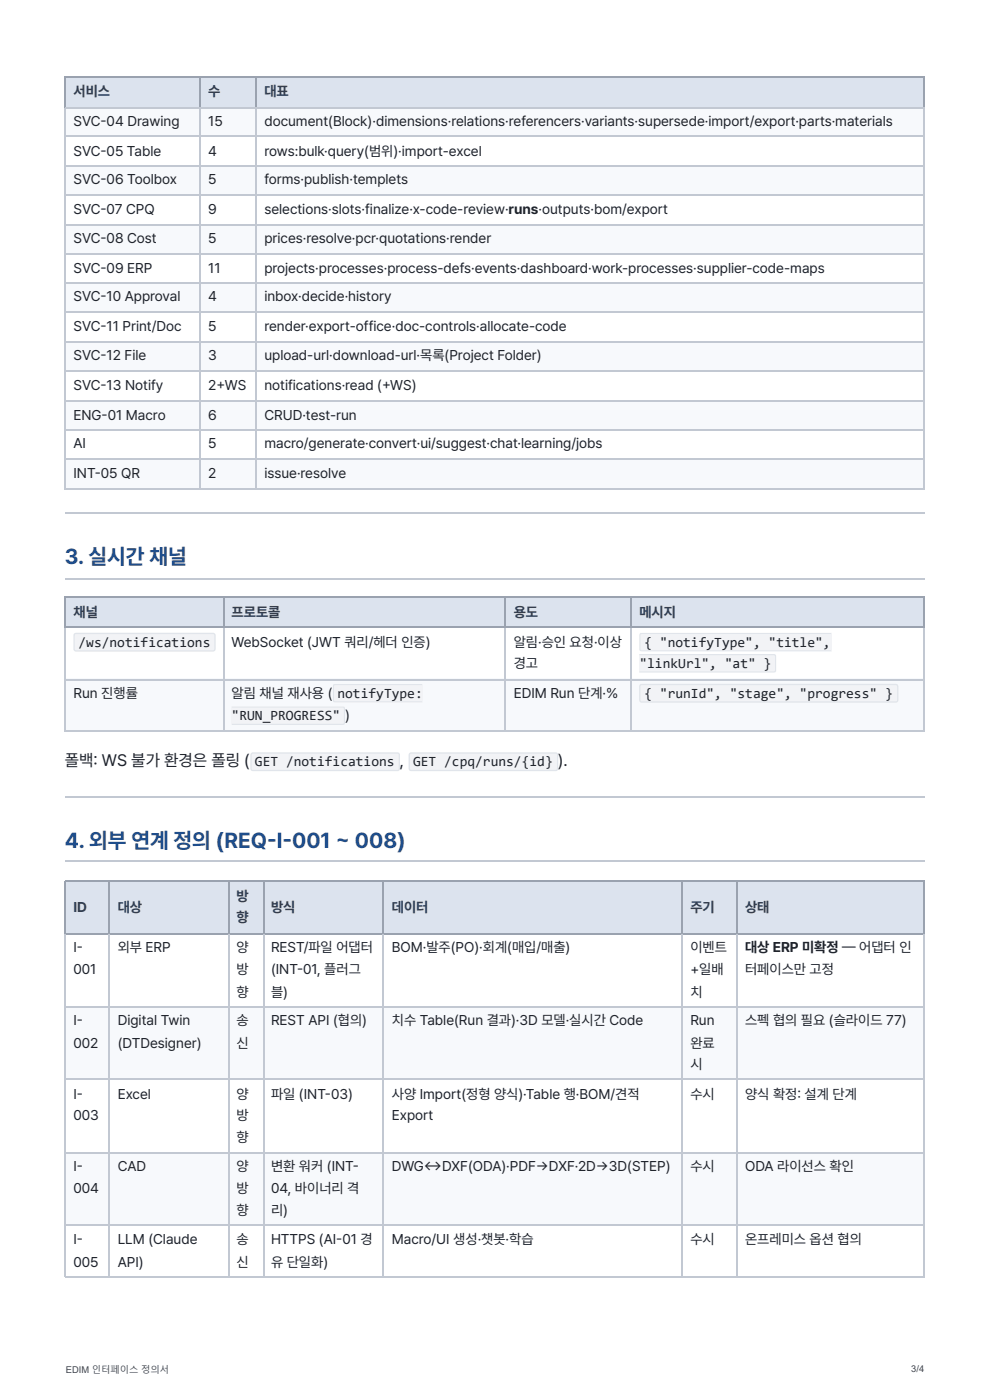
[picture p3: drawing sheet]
<svg xmlns="http://www.w3.org/2000/svg" width="210mm" height="297mm" viewBox="0 0 210 297" stroke-linecap="round" stroke-linejoin="round" font-family="sans-serif">
<defs><g id="words">
<g font-size="4.6" fill="#1f4e8c">
<text x="13.8" y="119.9">3. 실시간 채널</text>
<text x="13.8" y="180.2">4. 외부 연계 정의 (REQ-I-001 ~ 008)</text>
</g>
<g font-size="3.5" fill="#1e222a">
<text x="13.8" y="162.7">폴백: WS 불가 환경은 폴링 (</text>
<text x="84.9" y="162.7">,</text>
<text x="118.5" y="162.7">).</text>
</g>
<g font-size="3" fill="#2b3a55">
<text x="15.6" y="20.4">서비스</text>
<text x="44.2" y="20.4">수</text>
<text x="56.1" y="20.4">대표</text>
<text x="15.6" y="131">채널</text>
<text x="49.2" y="131">프로토콜</text>
<text x="109.1" y="131">용도</text>
<text x="135.8" y="131">메시지</text>
<text x="50.2" y="191.3">방</text>
<text x="15.6" y="193.7">ID</text>
<text x="25" y="193.7">대상</text>
<text x="50.2" y="195.8">향</text>
<text x="57.6" y="193.7">방식</text>
<text x="83.2" y="193.7">데이터</text>
<text x="146.6" y="193.7">주기</text>
<text x="158.2" y="193.7">상태</text>
</g>
<g font-size="3" fill="#1e222a">
<text x="15.6" y="26.7">SVC-04 Drawing</text>
<text x="44.2" y="26.7">15</text>
<text x="56.1" y="26.7">document(Block)·dimensions·relations·referencers·variants·supersede·import/export·parts·materials</text>
<text x="15.6" y="33.1">SVC-05 Table</text>
<text x="44.2" y="33.1">4</text>
<text x="56.1" y="33.1">rows:bulk·query(범위)·import-excel</text>
<text x="15.6" y="39.2">SVC-06 Toolbox</text>
<text x="44.2" y="39.2">5</text>
<text x="56.1" y="39.2">forms·publish·templets</text>
<text x="15.6" y="45.5">SVC-07 CPQ</text>
<text x="44.2" y="45.5">9</text>
<text x="56.1" y="45.5">selections·slots·finalize·x-code-review·runs·outputs·bom/export</text>
<text x="15.6" y="51.6">SVC-08 Cost</text>
<text x="44.2" y="51.6">5</text>
<text x="56.1" y="51.6">prices·resolve·pcr·quotations·render</text>
<text x="15.6" y="57.9">SVC-09 ERP</text>
<text x="44.2" y="57.9">11</text>
<text x="56.1" y="57.9">projects·processes·process-defs·events·dashboard·work-processes·supplier-code-maps</text>
<text x="15.6" y="64">SVC-10 Approval</text>
<text x="44.2" y="64">4</text>
<text x="56.1" y="64">inbox·decide·history</text>
<text x="15.6" y="70.4">SVC-11 Print/Doc</text>
<text x="44.2" y="70.4">5</text>
<text x="56.1" y="70.4">render·export-office·doc-controls·allocate-code</text>
<text x="15.6" y="76.5">SVC-12 File</text>
<text x="44.2" y="76.5">3</text>
<text x="56.1" y="76.5">upload-url·download-url·목록(Project Folder)</text>
<text x="15.6" y="82.8">SVC-13 Notify</text>
<text x="44.2" y="82.8">2+WS</text>
<text x="56.1" y="82.8">notifications·read (+WS)</text>
<text x="15.6" y="89.2">ENG-01 Macro</text>
<text x="44.2" y="89.2">6</text>
<text x="56.1" y="89.2">CRUD·test-run</text>
<text x="15.6" y="95.3">AI</text>
<text x="44.2" y="95.3">5</text>
<text x="56.1" y="95.3">macro/generate·convert·ui/suggest·chat·learning/jobs</text>
<text x="15.6" y="101.6">INT-05 QR</text>
<text x="44.2" y="101.6">2</text>
<text x="56.1" y="101.6">issue·resolve</text>
<text x="16.7" y="137.3">/ws/notifications</text>
<text x="49.2" y="137.3">WebSocket (JWT 쿼리/헤더 인증)</text>
<text x="109.1" y="137.3">알림·승인 요청·이상</text>
<text x="136.8" y="137.3">{ &quot;notifyType&quot;, &quot;title&quot;,</text>
<text x="109.1" y="141.8">경고</text>
<text x="135.8" y="141.8">&quot;linkUrl&quot;, &quot;at&quot; }</text>
<text x="15.6" y="148.2">Run 진행률</text>
<text x="49.2" y="148.2">알림 채널 재사용 (</text>
<text x="71.7" y="148.2">notifyType:</text>
<text x="109.1" y="148.2">EDIM Run 단계·%</text>
<text x="136.8" y="148.2">{ &quot;runId&quot;, &quot;stage&quot;, &quot;progress&quot; }</text>
<text x="49.2" y="152.9">&quot;RUN_PROGRESS&quot;</text>
<text x="73.3" y="152.9">)</text>
<text x="54.1" y="162.7">GET /notifications</text>
<text x="87.7" y="162.7">GET /cpq/runs/{id}</text>
<text x="15.6" y="202.1">I-</text>
<text x="25" y="202.1">외부 ERP</text>
<text x="50.2" y="202.1">양</text>
<text x="57.6" y="202.1">REST/파일 어댑터</text>
<text x="83.2" y="202.1">BOM·발주(PO)·회계(매입/매출)</text>
<text x="146.6" y="202.1">이벤트</text>
<text x="158.2" y="202.1">대상 ERP 미확정 — 어댑터 인</text>
<text x="15.6" y="206.9">001</text>
<text x="50.2" y="206.9">방</text>
<text x="57.6" y="206.9">(INT-01, 플러그</text>
<text x="146.6" y="206.9">+일배</text>
<text x="158.2" y="206.9">터페이스만 고정</text>
<text x="50.2" y="211.7">향</text>
<text x="57.6" y="211.7">블)</text>
<text x="146.6" y="211.7">치</text>
<text x="15.6" y="217.8">I-</text>
<text x="25" y="217.8">Digital Twin</text>
<text x="50.2" y="217.8">송</text>
<text x="57.6" y="217.8">REST API (협의)</text>
<text x="83.2" y="217.8">치수 Table(Run 결과)·3D 모델·실시간 Code</text>
<text x="146.6" y="217.8">Run</text>
<text x="158.2" y="217.8">스펙 협의 필요 (슬라이드 77)</text>
<text x="15.6" y="222.5">002</text>
<text x="25" y="222.5">(DTDesigner)</text>
<text x="50.2" y="222.5">신</text>
<text x="146.6" y="222.5">완료</text>
<text x="146.6" y="227">시</text>
<text x="15.6" y="233.4">I-</text>
<text x="25" y="233.4">Excel</text>
<text x="50.2" y="233.4">양</text>
<text x="57.6" y="233.4">파일 (INT-03)</text>
<text x="83.2" y="233.4">사양 Import(정형 양식)·Table 행·BOM/견적</text>
<text x="146.6" y="233.4">수시</text>
<text x="158.2" y="233.4">양식 확정: 설계 단계</text>
<text x="15.6" y="237.9">003</text>
<text x="50.2" y="237.9">방</text>
<text x="83.2" y="237.9">Export</text>
<text x="50.2" y="242.6">향</text>
<text x="15.6" y="248.7">I-</text>
<text x="25" y="248.7">CAD</text>
<text x="50.2" y="248.7">양</text>
<text x="57.6" y="248.7">변환 워커 (INT-</text>
<text x="83.2" y="248.7">DWG↔DXF(ODA)·PDF→DXF·2D→3D(STEP)</text>
<text x="146.6" y="248.7">수시</text>
<text x="158.2" y="248.7">ODA 라이선스 확인</text>
<text x="15.6" y="253.5">004</text>
<text x="50.2" y="253.5">방</text>
<text x="50.2" y="258">향</text>
<text x="57.6" y="253.5">04, 바이너리 격</text>
<text x="57.6" y="258">리)</text>
<text x="15.6" y="264.3">I-</text>
<text x="15.6" y="269.1">005</text>
<text x="25" y="264.3">LLM (Claude</text>
<text x="25" y="269.1">API)</text>
<text x="50.2" y="264.3">송</text>
<text x="50.2" y="269.1">신</text>
<text x="57.6" y="264.3">HTTPS (AI-01 경</text>
<text x="57.6" y="269.1">유 단일화)</text>
<text x="83.2" y="264.3">Macro/UI 생성·챗봇·학습</text>
<text x="146.6" y="264.3">수시</text>
<text x="158.2" y="264.3">온프레미스 옵션 협의</text>
</g>
<g font-size="2" fill="#42464d">
<text x="14" y="291.6">EDIM 인터페이스 정의서</text>
<text x="193.5" y="291.3">3/4</text>
</g>
</g></defs>
<g fill="#dce3ee">
<path d="M14 16.4h28.6v6.4h-28.6z"/>
<path d="M42.6 16.4h11.9v6.4h-11.9z"/>
<path d="M54.5 16.4h141.8v6.4h-141.8z"/>
</g>
<g fill="#f7f9fc">
<path d="M14 22.8h28.6v6.3h-28.6z"/>
<path d="M42.6 22.8h11.9v6.3h-11.9z"/>
<path d="M54.5 22.8h141.8v6.3h-141.8z"/>
<path d="M14 35.2h28.6v6.3h-28.6z"/>
<path d="M42.6 35.2h11.9v6.3h-11.9z"/>
<path d="M54.5 35.2h141.8v6.3h-141.8z"/>
<path d="M14 47.6h28.6v6.4h-28.6z"/>
<path d="M42.6 47.6h11.9v6.4h-11.9z"/>
<path d="M54.5 47.6h141.8v6.4h-141.8z"/>
<path d="M14 60.1h28.6v6.3h-28.6z"/>
<path d="M42.6 60.1h11.9v6.3h-11.9z"/>
<path d="M54.5 60.1h141.8v6.3h-141.8z"/>
<path d="M14 72.5h28.6v6.3h-28.6z"/>
<path d="M42.6 72.5h11.9v6.3h-11.9z"/>
<path d="M54.5 72.5h141.8v6.3h-141.8z"/>
<path d="M14 85.2h28.6v6.1h-28.6z"/>
<path d="M42.6 85.2h11.9v6.1h-11.9z"/>
<path d="M54.5 85.2h141.8v6.1h-141.8z"/>
<path d="M14 97.6h28.6v6.1h-28.6z"/>
<path d="M42.6 97.6h11.9v6.1h-11.9z"/>
<path d="M54.5 97.6h141.8v6.1h-141.8z"/>
</g>
<path d="M13.8 16.3h182.5M13.9 16.1v6.9M42.5 16.1v6.9M54.4 16.1v6.9M13.8 22.9h182.5" fill="none" stroke="#9aa2af" stroke-width=".26"/>
<path d="M196.2 16.1v6.9" fill="none" stroke="#9aa2af" stroke-width=".24"/>
<g fill="none" stroke="#c2c8d2" stroke-width=".26">
<path d="M13.8 22.9h182.5M13.8 29h182.5M13.8 35.3h182.5M13.9 23v81M42.5 23v81M54.4 23v81M13.8 41.4h182.5M13.8 47.8h182.5M13.8 53.8h182.5M13.8 60.2h182.5M13.8 66.3h182.5M13.8 72.6h182.5"/>
<path d="M13.8 78.7h182.5M13.8 85.1h182.5M13.8 91.4h182.5M13.8 97.5h182.5M13.8 103.8h182.5M13.8 108.9h182.5M13.8 122.9h182.5"/>
</g>
<path d="M196.2 23v81" fill="none" stroke="#c2c8d2" stroke-width=".24"/>
<g fill="#dce3ee">
<path d="M14 126.7h33.4v6.7h-33.4z"/>
<path d="M47.4 126.7h60v6.7h-60z"/>
<path d="M107.4 126.7h26.7v6.7h-26.7z"/>
<path d="M134.1 126.7h62.2v6.7h-62.2z"/>
</g>
<g fill="#f7f9fc">
<path d="M14 144.2h33.4v10.8h-33.4z"/>
<path d="M47.4 144.2h60v10.8h-60z"/>
<path d="M107.4 144.2h26.7v10.8h-26.7z"/>
<path d="M134.1 144.2h62.2v10.8h-62.2z"/>
</g>
<path d="M13.8 126.9h182.5M13.8 133.2h182.5M13.9 126.7v6.7M47.5 126.7v6.7M107.3 126.7v6.7M134 126.7v6.7" fill="none" stroke="#9aa2af" stroke-width=".26"/>
<path d="M196.2 126.7v6.7" fill="none" stroke="#9aa2af" stroke-width=".24"/>
<path d="M13.9 133.4v21.9M47.5 133.4v21.9M107.3 133.4v21.9M134 133.4v21.9M13.8 144.3h182.5M13.8 155.2h182.5M13.8 169.2h182.5M13.8 183h182.5" fill="none" stroke="#c2c8d2" stroke-width=".26"/>
<path d="M196.2 133.4v21.9" fill="none" stroke="#c2c8d2" stroke-width=".24"/>
<g fill="#dce3ee">
<path d="M14 187.1h9.3v11.1h-9.3z"/>
<path d="M23.3 187.1h25.1v11.1h-25.1z"/>
<path d="M48.4 187.1h7.4v11.1h-7.4z"/>
<path d="M55.8 187.1h25.7v11.1h-25.7z"/>
<path d="M81.5 187.1h63.5v11.1h-63.5z"/>
<path d="M145 187.1h11.6v11.1h-11.6z"/>
<path d="M156.6 187.1h39.7v11.1h-39.7z"/>
</g>
<g fill="#f7f9fc">
<path d="M14 213.8h9.3v15.6h-9.3z"/>
<path d="M23.3 213.8h25.1v15.6h-25.1z"/>
<path d="M48.4 213.8h7.4v15.6h-7.4z"/>
<path d="M55.8 213.8h25.7v15.6h-25.7z"/>
<path d="M81.5 213.8h63.5v15.6h-63.5z"/>
<path d="M145 213.8h11.6v15.6h-11.6z"/>
<path d="M156.6 213.8h39.7v15.6h-39.7z"/>
<path d="M14 244.7h9.3v15.7h-9.3z"/>
<path d="M23.3 244.7h25.1v15.7h-25.1z"/>
<path d="M48.4 244.7h7.4v15.7h-7.4z"/>
<path d="M55.8 244.7h25.7v15.7h-25.7z"/>
<path d="M81.5 244.7h63.5v15.7h-63.5z"/>
<path d="M145 244.7h11.6v15.7h-11.6z"/>
<path d="M156.6 244.7h39.7v15.7h-39.7z"/>
</g>
<path d="M13.8 187.2h182.5M13.8 198.3h182.5M13.9 187.1v11.3M23.2 187.1v11.3M48.6 187.1v11.3M56 187.1v11.3M81.4 187.1v11.3M144.9 187.1v11.3M156.5 187.1v11.3" fill="none" stroke="#9aa2af" stroke-width=".26"/>
<path d="M196.2 187.1v11.3" fill="none" stroke="#9aa2af" stroke-width=".24"/>
<path d="M13.9 198.4v72.8M23.2 198.4v72.8M48.6 198.4v72.8M56 198.4v72.8M81.4 198.4v72.8M144.9 198.4v72.8M156.5 198.4v72.8M13.8 213.9h182.5M13.8 229.3h182.5M13.8 244.9h182.5M13.8 260.2h182.5M13.8 271.3h182.5" fill="none" stroke="#c2c8d2" stroke-width=".26"/>
<path d="M196.2 198.4v72.8" fill="none" stroke="#c2c8d2" stroke-width=".24"/>
<path d="M15.8 134.6l.3-.2h29.2l.5 .4v3.2l-.3 .3-.3 .1h-29.2l-.3-.3-.1-.3v-2.9z" fill="#f2f3f6"/>
<path d="M15.9 134.7l.2-.2h29.2l.3 .4v3l-.4 .3h-29.1l-.4-.4z" fill="none" stroke="#e1e5eb" stroke-width=".26"/>
<path d="M135.9 134.6l.4-.2h40.2v4h-40.2l-.3-.1-.3-.3v-3.1z" fill="#f2f3f6"/>
<path d="M135.7 134.6h40.8M135.7 138.2h40.8M136 134.4v4" fill="none" stroke="#e1e5eb" stroke-width=".45"/>
<path d="M135.7 138.9h28.7l.4 .4v3.1l-.2 .4-.3 .1h-28.6z" fill="#f2f3f6"/>
<path d="M135.7 139.1h29.1M164.6 138.9v4M135.7 142.7h29.1" fill="none" stroke="#e1e5eb" stroke-width=".45"/>
<path d="M70.8 145.4l.4-.1h18.5v3.9h-18.6l-.4-.2-.1-.3v-2.9z" fill="#f2f3f6"/>
<path d="M70.6 145.5h19.1M70.6 149h19.1M70.9 145.3v3.9" fill="none" stroke="#e1e5eb" stroke-width=".45"/>
<path d="M49.2 150h23.7l.4 .4v3.2l-.2 .3-.3 .1h-23.6z" fill="#f2f3f6"/>
<path d="M49.2 150.2h24.1M49.2 153.8h24.1M73.1 150v4" fill="none" stroke="#e1e5eb" stroke-width=".45"/>
<path d="M135.9 145.4l.4-.1h53.9h.3l.3 .4v3l-.2 .4-.4 .1h-53.9l-.3-.1-.3-.3v-3z" fill="#f2f3f6"/>
<path d="M136 145.5l.3-.1h53.9l.4 .3v3l-.1 .3-.3 .1h-53.9l-.3-.1-.1-.3z" fill="none" stroke="#e1e5eb" stroke-width=".26"/>
<path d="M53.3 160l.4-.2h30.8l.4 .4v3.2l-.2 .3-.3 .1h-30.8l-.3-.3-.1-.3v-2.9z" fill="#f2f3f6"/>
<path d="M53.4 160.1l.3-.2h30.8l.3 .4v3l-.4 .3h-30.8l-.3-.4z" fill="none" stroke="#e1e5eb" stroke-width=".26"/>
<path d="M86.9 160l.4-.2h30.8l.4 .4v3.2l-.2 .3-.3 .1h-30.8l-.3-.3-.1-.3v-2.9z" fill="#f2f3f6"/>
<path d="M87 160.1l.3-.2h30.8l.3 .4v3l-.4 .3h-30.8l-.3-.4z" fill="none" stroke="#e1e5eb" stroke-width=".26"/>
<use href="#words"/>
</svg>
